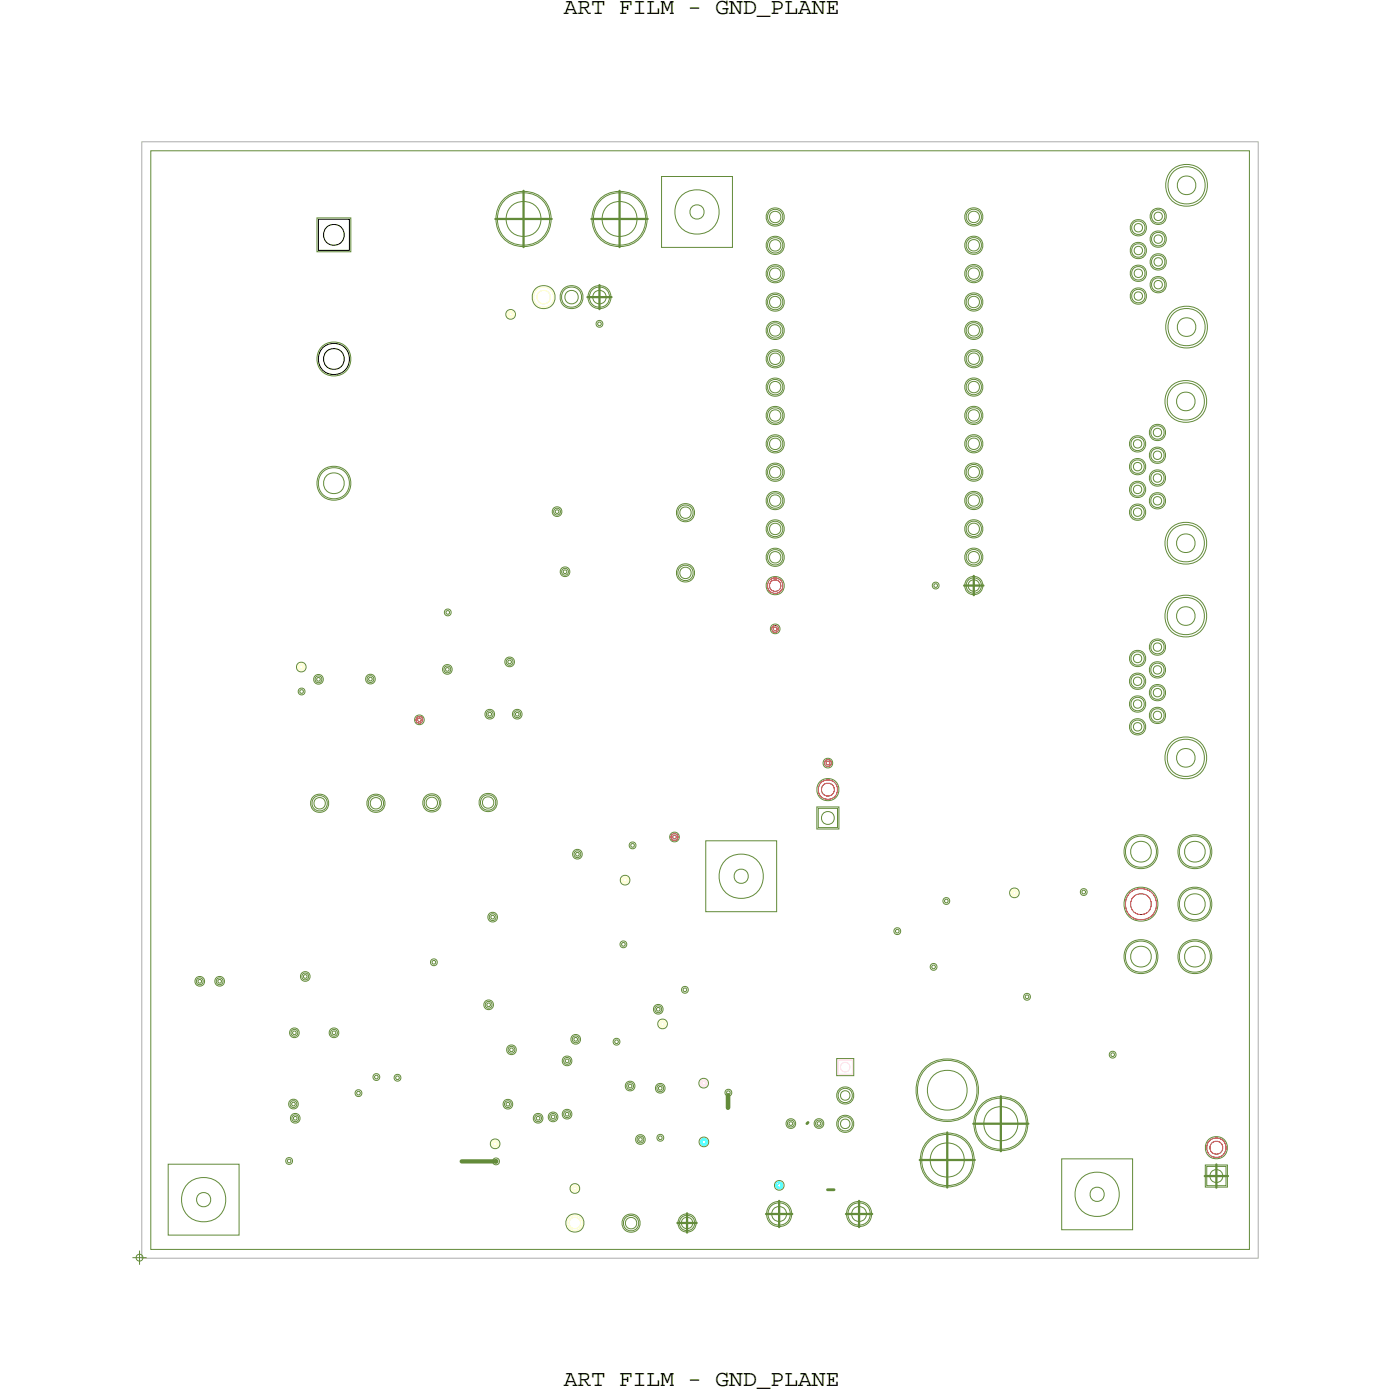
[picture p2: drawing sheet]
<svg xmlns="http://www.w3.org/2000/svg" width="125mm" height="125mm" viewBox="0 0 125 125" stroke-linecap="round" stroke-linejoin="round" font-family="sans-serif">
<defs><g id="words">
<g font-size="2.1">
<text x="50.5" y="1.2">ART FILM - GND_PLANE</text>
<text x="50.5" y="124.2">ART FILM - GND_PLANE</text>
</g>
</g></defs>
<!-- layer: Board Outline -->
<path d="M12.7 12.7h100v100h-100z" fill="none" stroke="#acacac" stroke-width=".09"/>
<!-- layer: Nets -->
<g fill="none" stroke="#ffc6ff" stroke-width=".09">
<path d="M62.8 96.8l.2-.1 .3 .1v.2v.2l-.3 .1-.2-.1-.1-.2zM62.9 96.9h.1h.2v.2l-.2 .1-.1-.1zM75.1 94.9h1.2v1.3h-1.2z"/>
<circle cx="75.7" cy="95.6" r=".43"/>
</g>
<g fill="none" stroke="#638b3a" stroke-width=".09">
<path d="M13.5 13.5h98.4v98.4h-98.4zM28.4 19.5h3v3.1h-3zM59.3 15.8h6.3v6.4h-6.3zM103.5 19.1l.2-.1 .3 .1 .1 .3-.1 .2-.3 .2-.2-.2-.1-.2zM53.5 28.8l.2-.1 .2 .1 .1 .2-.1 .2-.2 .1-.2-.1-.1-.2zM53.5 28.9l.2-.1 .1 .1v.2l-.1 .1-.2-.1zM101.6 39.5l.3-.1 .3 .1 .1 .3-.1 .2-.3 .1-.3-.1-.1-.2zM101.7 20.1l.3-.1 .2 .1 .1 .3-.1 .3-.2 .1-.3-.1-.1-.3zM101.7 26.3l.3-.2 .2 .2 .1 .2-.1 .3-.2 .1-.3-.1-.1-.3zM101.7 24.2l.3-.1 .2 .1 .1 .3-.1 .2-.2 .2-.3-.2-.1-.2zM101.7 22.2l.3-.1 .2 .1 .1 .2-.1 .3-.2 .1-.3-.1-.1-.3zM103.4 38.5l.3-.1 .3 .1 .1 .2-.1 .3-.3 .1-.3-.1-.1-.3z"/>
<path d="M103.5 21.2l.2-.2 .3 .2 .1 .2-.1 .3-.3 .1-.2-.1-.1-.3zM103.5 25.2l.2-.1 .3 .1 .1 .3-.1 .3-.3 .1-.2-.1-.1-.3zM103.5 23.2l.2-.1 .3 .1 .1 .3-.1 .2-.3 .1-.2-.1-.1-.2zM39.8 59.8l.3-.1 .2 .1 .1 .2-.1 .2-.2 .1-.3-.1v-.2zM39.9 54.6h.2h.2l.1 .3-.1 .2-.2 .1-.2-.1-.1-.2zM39.9 59.9l.2-.1 .1 .1v.1l-.1 .1-.2-.1zM40 54.8l.1-.1 .2 .1v.1l-.2 .1-.1-.1zM45.4 59.1l.2-.1 .3 .1 .1 .2-.1 .2-.3 .1-.2-.1-.1-.2zM45.5 59.2l.1-.1 .2 .1v.2l-.2 .1-.1-.1zM49.7 45.6l.2-.1 .2 .1 .1 .2-.1 .2-.2 .1-.2-.1-.1-.2zM49.7 45.7h.2h.1v.2l-.1 .1-.2-.1zM50.4 51l.2-.1 .2 .1 .1 .2-.1 .2-.2 .1-.2-.1-.1-.2z"/>
<path d="M50.5 51.1l.1-.1 .2 .1v.2l-.2 .1-.1-.1zM83.6 52.2l.2-.1 .2 .1 .1 .2-.1 .3-.2 .1-.2-.1-.1-.3zM83.7 52.4l.1-.1 .2 .1v.1l-.2 .1-.1-.1zM101.6 58.7l.3-.1 .3 .1 .1 .3-.1 .2-.3 .2-.3-.2-.1-.2zM101.6 41.5l.3-.1 .3 .1 .1 .3-.1 .3-.3 .1-.3-.1-.1-.3zM101.6 43.6l.3-.1 .3 .1 .1 .2-.1 .3-.3 .1-.3-.1-.1-.3zM101.6 45.6l.3-.1 .3 .1 .1 .3-.1 .2-.3 .2-.3-.2-.1-.2zM103.4 57.7l.3-.1 .3 .1 .1 .3-.1 .2-.3 .1-.3-.1-.1-.2zM103.4 59.7l.3-.1 .3 .1 .1 .3-.1 .3-.3 .1-.3-.1-.1-.3zM103.4 40.5l.3-.1 .3 .1 .1 .3-.1 .2-.3 .2-.3-.2-.1-.2zM103.4 42.6l.3-.2 .3 .2 .1 .2-.1 .3-.3 .1-.3-.1-.1-.3zM103.4 44.6l.3-.1 .3 .1 .1 .3-.1 .2-.3 .1-.3-.1-.1-.2z"/>
<path d="M26.8 61.7l.2-.1 .2 .1 .1 .2-.1 .2-.2 .1-.2-.1-.1-.2zM26.9 61.9l.1-.1 .2 .1v.1l-.2 .1-.1-.1zM28.3 60.6l.2-.1 .3 .1v.2v.3l-.3 .1-.2-.1-.1-.3zM28.4 60.8l.1-.1 .2 .1v.1l-.2 .1-.1-.1zM33 60.6l.2-.1 .2 .1 .1 .2-.1 .2-.2 .1-.2-.1-.1-.2zM33 60.7h.2h.1v.2l-.1 .1-.2-.1zM43.6 63.8l.3-.1 .2 .1 .1 .2-.1 .2-.2 .1-.3-.1v-.2zM43.7 63.9l.2-.1 .1 .1v.2h-.1h-.2zM46.1 63.8l.2-.1 .3 .1v.2v.2l-.3 .1-.2-.1-.1-.2zM46.2 63.9l.1-.1 .2 .1v.2h-.2h-.1zM51.5 76.3l.2-.1 .2 .1 .1 .2-.1 .2-.2 .1-.2-.1-.1-.2zM51.6 76.4l.1-.1 .2 .1v.2l-.2 .1-.1-.1z"/>
<path d="M56.4 75.5l.3-.1 .2 .1 .1 .2-.1 .2-.2 .1-.3-.1v-.2zM56.5 75.6h.2h.1v.2l-.1 .1-.2-.1zM63.2 75.3h6.4v6.4h-6.4zM73.2 72.3h1.9v2h-1.9zM73.3 72.4h1.7v1.7h-1.7zM96.8 79.7l.3-.1 .2 .1 .1 .2-.1 .2-.2 .1-.3-.1v-.2zM96.9 79.8l.2-.1 .1 .1v.2l-.1 .1-.2-.1zM101.6 60.8l.3-.2 .3 .2 .1 .2-.1 .3-.3 .1-.3-.1-.1-.3zM101.6 62.8l.3-.1 .3 .1 .1 .3-.1 .2-.3 .1-.3-.1-.1-.2zM101.6 64.8l.3-.1 .3 .1 .1 .3-.1 .3-.3 .1-.3-.1-.1-.3zM103.4 61.8l.3-.1 .3 .1 .1 .2-.1 .3-.3 .1-.3-.1-.1-.3zM103.4 63.8l.3-.1 .3 .1 .1 .3-.1 .2-.3 .2-.3-.2-.1-.2z"/>
<path d="M17.7 87.7l.2-.1 .2 .1 .1 .2-.1 .2-.2 .1-.2-.1-.1-.2zM17.7 87.8l.2-.1 .1 .1v.2l-.1 .1-.2-.1zM19.4 87.7l.3-.1 .2 .1 .1 .2-.1 .2-.2 .1-.3-.1v-.2zM19.5 87.8l.2-.1 .1 .1v.2l-.1 .1-.2-.1zM26.1 98.7l.2-.1 .2 .1 .1 .2-.1 .2-.2 .1-.2-.1-.1-.2zM26.1 98.8l.2-.1 .1 .1v.2l-.1 .1-.2-.1zM26.1 92.3l.3-.1 .2 .1 .1 .2-.1 .2-.2 .1-.3-.1v-.2zM26.2 100l.2-.1 .3 .1 .1 .2-.1 .2-.3 .1-.2-.1-.1-.2zM26.2 92.4l.2-.1 .1 .1v.2l-.1 .1-.2-.1zM27.1 87.3l.2-.1 .3 .1v.2v.2l-.3 .1-.2-.1-.1-.2zM27.2 87.4l.1-.1 .2 .1v.1l-.2 .1-.1-.1zM29.7 92.3l.2-.1 .2 .1 .1 .2-.1 .2-.2 .1-.2-.1-.1-.2z"/>
<path d="M29.8 92.4l.1-.1 .2 .1v.2l-.2 .1-.1-.1zM31.9 97.7l.2-.1 .2 .1 .1 .2-.1 .2-.2 .1-.2-.1-.1-.2zM32 97.8l.1-.1 .2 .1v.2l-.2 .1-.1-.1zM33.5 96.3l.2-.1 .2 .1 .1 .2-.1 .2-.2 .1-.2-.1-.1-.2zM33.6 96.4l.1-.1 .2 .1v.2h-.2h-.1zM35.4 96.3l.2-.1 .2 .1 .1 .2-.1 .2-.2 .1-.2-.1-.1-.2zM35.5 96.5l.1-.1 .2 .1v.1l-.2 .1-.1-.1zM38.6 86l.3-.1 .2 .1 .1 .2-.1 .2-.2 .1-.3-.1v-.2zM38.7 86.1l.2-.1 .1 .1v.2l-.1 .1-.2-.1zM43.5 89.8l.3-.1 .2 .1 .1 .2-.1 .2-.2 .1-.3-.1v-.2zM43.6 89.9l.2-.1 .1 .1v.2l-.1 .1-.2-.1zM43.9 81.9l.2-.1 .3 .1v.3v.2l-.3 .1-.2-.1-.1-.2z"/>
<path d="M44 82.1l.1-.1 .2 .1v.1l-.2 .1-.1-.1zM45.3 98.7l.2-.1 .2 .1 .1 .2-.1 .2-.2 .1-.2-.1-.1-.2zM45.3 98.8l.2-.1 .1 .1v.2l-.1 .1-.2-.1zM45.6 93.8l.2-.1 .2 .1 .1 .2-.1 .2-.2 .1-.2-.1-.1-.2zM45.7 94l.1-.1 .2 .1v.1l-.2 .1-.1-.1zM48 100l.2-.1 .2 .1 .1 .2-.1 .2-.2 .1-.2-.1-.1-.2zM49.3 99.8l.2-.1 .3 .1v.2v.3h-.3h-.2l-.1-.3zM49.4 100l.1-.1 .2 .1v.1l-.2 .1-.1-.1zM50.6 94.8l.2-.1 .2 .1 .1 .2-.1 .2-.2 .1-.2-.1-.1-.2zM50.6 99.6l.2-.1 .2 .1 .1 .2-.1 .2-.2 .1-.2-.1-.1-.2zM50.6 94.9h.2h.1v.2l-.1 .1-.2-.1zM50.6 99.7l.2-.1 .1 .1v.2l-.1 .1-.2-.1z"/>
<path d="M51.3 92.9l.3-.1 .2 .1 .1 .2-.1 .2-.2 .1-.3-.1v-.2zM51.4 93l.2-.1 .1 .1v.2l-.1 .1-.2-.1zM55 93.1l.2-.1 .3 .1v.2v.2l-.3 .1-.2-.1-.1-.2zM55.1 93.2l.1-.1 .2 .1v.2l-.2 .1-.1-.1zM55.6 84.4l.2-.1 .3 .1v.2v.2l-.3 .1-.2-.1-.1-.2zM55.7 84.5l.1-.1 .2 .1v.2l-.2 .1-.1-.1zM56.2 97.1l.2-.1 .3 .1v.2v.2l-.3 .1-.2-.1-.1-.2zM56.3 97.2l.1-.1 .2 .1v.2h-.2h-.1zM58.7 90.2l.3-.1 .2 .1 .1 .2-.1 .2-.2 .1-.3-.1v-.2zM58.8 90.3l.2-.1 .1 .1v.2l-.1 .1-.2-.1zM58.9 97.3l.2-.1 .3 .1v.2v.2l-.3 .1-.2-.1-.1-.2zM59 97.4l.1-.1 .2 .1v.2h-.2h-.1z"/>
<path d="M61.1 88.5l.2-.1 .3 .1 .1 .2-.1 .2-.3 .1-.2-.1-.1-.2zM61.2 88.6l.1-.1 .2 .1v.1l-.2 .1-.1-.1zM65 97.7l.2-.1 .3 .1v.2v.2l-.3 .1-.2-.1-.1-.2zM65.1 97.8l.1-.1 .2 .1v.2h-.2h-.1zM74.9 94.8h1.6v1.5h-1.6zM80.1 83.2l.3-.1 .2 .1 .1 .2-.1 .2-.2 .1-.3-.1v-.2zM80.2 83.3l.2-.1 .1 .1v.2l-.1 .1-.2-.1zM83.4 86.4l.2-.1 .3 .1v.2v.2l-.3 .1-.2-.1-.1-.2zM83.5 86.5l.1-.1 .2 .1v.2l-.2 .1-.1-.1zM84.5 80.5l.3-.1 .2 .1 .1 .2-.1 .2-.2 .1-.3-.1v-.2zM84.6 80.6l.2-.1 .1 .1v.2l-.1 .1-.2-.1zM91.8 89.1l.2-.1 .2 .1 .1 .2-.1 .2-.2 .1-.2-.1-.1-.2z"/>
<path d="M91.8 89.2l.2-.1 .1 .1v.2l-.1 .1-.2-.1zM99.4 94.3l.3-.1 .2 .1 .1 .2-.1 .2-.2 .1-.3-.1v-.2zM99.5 94.4l.2-.1 .1 .1v.1l-.1 .1-.2-.1zM15.1 104.3h6.3v6.3h-6.3zM25.7 103.8l.2-.1 .2 .1 .1 .2-.1 .2-.2 .1-.2-.1-.1-.2zM25.8 103.9l.1-.1 .1 .1v.2l-.1 .1-.1-.1zM26.3 100.1l.1-.1 .2 .1v.1l-.2 .1-.1-.1zM44.2 103.8l.2-.1 .3 .1v.2v.2l-.3 .1-.2-.1-.1-.2zM44.3 103.9h.1h.2v.2l-.2 .1-.1-.1zM48.1 100.1l.1-.1 .1 .1v.1l-.1 .1-.1-.1zM57.1 101.9l.3-.1 .2 .1 .1 .2-.1 .2-.2 .1-.3-.1v-.2zM57.2 102l.2-.1 .1 .1v.1l-.1 .1-.2-.1z"/>
<path d="M58.9 101.7l.2-.1 .3 .1 .1 .2-.1 .2-.3 .1-.2-.1-.1-.2zM59 101.8l.1-.1 .2 .1v.2l-.2 .1-.1-.1zM70.6 100.4l.2-.1 .3 .1v.2v.3h-.3h-.2l-.1-.3zM70.7 100.6l.1-.1 .2 .1v.1l-.2 .1-.1-.1zM73.1 100.4l.3-.1 .2 .1 .1 .2-.1 .2-.2 .1-.3-.1-.1-.2zM73.2 100.6l.2-.1 .1 .1v.1l-.1 .1-.2-.1zM95.1 103.8h6.3v6.4h-6.3zM108 104.4h1.9v1.9h-1.9zM108.1 104.5h1.7v1.7h-1.7z"/>
<circle cx="46.9" cy="19.6" r="2.36"/>
<circle cx="46.9" cy="19.6" r="2.49"/>
<circle cx="46.9" cy="19.6" r="1.57"/>
<circle cx="55.5" cy="19.6" r="2.36"/>
<circle cx="55.5" cy="19.6" r="2.49"/>
<circle cx="55.5" cy="19.6" r="1.57"/>
<circle cx="62.4" cy="19" r="1.99"/>
<circle cx="62.4" cy="19" r=".64"/>
<circle cx="69.4" cy="19.4" r=".51"/>
<circle cx="69.4" cy="19.4" r=".69"/>
<circle cx="69.4" cy="19.4" r=".82"/>
<circle cx="87.2" cy="19.4" r=".51"/>
<circle cx="87.2" cy="19.4" r=".82"/>
<circle cx="87.2" cy="19.4" r=".69"/>
<circle cx="103.7" cy="19.4" r=".6"/>
<circle cx="103.7" cy="19.4" r=".73"/>
<circle cx="106.3" cy="16.6" r=".84"/>
<circle cx="106.3" cy="16.6" r="1.68"/>
<circle cx="106.3" cy="16.6" r="1.88"/>
<circle cx="29.9" cy="32.2" r="1.53"/>
<circle cx="45.7" cy="28.2" r=".44"/>
<circle cx="48.7" cy="26.6" r="1.03"/>
<circle cx="51.2" cy="26.6" r="1.03"/>
<circle cx="51.2" cy="26.6" r=".91"/>
<circle cx="51.2" cy="26.6" r=".6"/>
<circle cx="53.7" cy="26.6" r="1.03"/>
<circle cx="53.7" cy="26.6" r=".91"/>
<circle cx="53.7" cy="26.6" r=".6"/>
<circle cx="69.4" cy="24.5" r=".51"/>
<circle cx="69.4" cy="22" r=".51"/>
<circle cx="69.4" cy="32.1" r=".51"/>
<circle cx="69.4" cy="39.8" r=".51"/>
<circle cx="69.4" cy="37.2" r=".51"/>
<circle cx="69.4" cy="27.1" r=".51"/>
<circle cx="69.4" cy="29.6" r=".51"/>
<circle cx="69.4" cy="34.7" r=".51"/>
<circle cx="69.4" cy="22" r=".69"/>
<circle cx="69.4" cy="24.5" r=".69"/>
<circle cx="69.4" cy="27.1" r=".69"/>
<circle cx="69.4" cy="29.6" r=".69"/>
<circle cx="69.4" cy="34.7" r=".69"/>
<circle cx="69.4" cy="39.8" r=".82"/>
<circle cx="69.4" cy="37.2" r=".82"/>
<circle cx="69.4" cy="32.1" r=".82"/>
<circle cx="69.4" cy="29.6" r=".82"/>
<circle cx="69.4" cy="24.5" r=".82"/>
<circle cx="69.4" cy="27.1" r=".82"/>
<circle cx="69.4" cy="22" r=".82"/>
<circle cx="69.4" cy="32.1" r=".69"/>
<circle cx="69.4" cy="37.2" r=".69"/>
<circle cx="69.4" cy="39.8" r=".69"/>
<circle cx="69.4" cy="34.7" r=".82"/>
<circle cx="87.2" cy="32.1" r=".51"/>
<circle cx="87.2" cy="34.7" r=".51"/>
<circle cx="87.2" cy="37.2" r=".51"/>
<circle cx="87.2" cy="29.6" r=".51"/>
<circle cx="87.2" cy="39.8" r=".51"/>
<circle cx="87.2" cy="27.1" r=".51"/>
<circle cx="87.2" cy="24.5" r=".51"/>
<circle cx="87.2" cy="22" r=".51"/>
<circle cx="87.2" cy="27.1" r=".82"/>
<circle cx="87.2" cy="39.8" r=".82"/>
<circle cx="87.2" cy="27.1" r=".69"/>
<circle cx="87.2" cy="32.1" r=".69"/>
<circle cx="87.2" cy="22" r=".82"/>
<circle cx="87.2" cy="24.5" r=".82"/>
<circle cx="87.2" cy="34.7" r=".82"/>
<circle cx="87.2" cy="37.2" r=".82"/>
<circle cx="87.2" cy="22" r=".69"/>
<circle cx="87.2" cy="37.2" r=".69"/>
<circle cx="87.2" cy="39.8" r=".69"/>
<circle cx="87.2" cy="32.1" r=".82"/>
<circle cx="87.2" cy="29.6" r=".82"/>
<circle cx="87.2" cy="24.5" r=".69"/>
<circle cx="87.2" cy="34.7" r=".69"/>
<circle cx="87.2" cy="29.6" r=".69"/>
<circle cx="101.9" cy="39.8" r=".6"/>
<circle cx="101.9" cy="39.8" r=".73"/>
<circle cx="102" cy="26.5" r=".6"/>
<circle cx="102" cy="22.4" r=".6"/>
<circle cx="102" cy="20.4" r=".6"/>
<circle cx="102" cy="22.4" r=".73"/>
<circle cx="102" cy="24.5" r=".6"/>
<circle cx="102" cy="20.4" r=".73"/>
<circle cx="102" cy="24.5" r=".73"/>
<circle cx="102" cy="26.5" r=".73"/>
<circle cx="103.7" cy="38.7" r=".6"/>
<circle cx="103.7" cy="38.7" r=".73"/>
<circle cx="103.7" cy="21.4" r=".73"/>
<circle cx="103.7" cy="23.5" r=".73"/>
<circle cx="103.7" cy="25.5" r=".73"/>
<circle cx="103.7" cy="21.4" r=".6"/>
<circle cx="103.7" cy="23.5" r=".6"/>
<circle cx="103.7" cy="25.5" r=".6"/>
<circle cx="106.2" cy="36" r="1.68"/>
<circle cx="106.2" cy="36" r="1.88"/>
<circle cx="106.2" cy="36" r=".84"/>
<circle cx="106.3" cy="29.3" r="1.68"/>
<circle cx="106.3" cy="29.3" r="1.88"/>
<circle cx="106.3" cy="29.3" r=".84"/>
<circle cx="27" cy="59.8" r=".44"/>
<circle cx="29.9" cy="43.3" r="1.53"/>
<circle cx="29.9" cy="43.3" r="1.4"/>
<circle cx="29.9" cy="43.3" r=".93"/>
<circle cx="40.1" cy="60" r=".44"/>
<circle cx="45.6" cy="59.3" r=".44"/>
<circle cx="49.9" cy="45.8" r=".44"/>
<circle cx="50.6" cy="51.2" r=".44"/>
<circle cx="61.4" cy="45.9" r=".51"/>
<circle cx="61.4" cy="51.3" r=".51"/>
<circle cx="61.4" cy="45.9" r=".82"/>
<circle cx="61.4" cy="45.9" r=".69"/>
<circle cx="61.4" cy="51.3" r=".82"/>
<circle cx="61.4" cy="51.3" r=".69"/>
<circle cx="69.4" cy="47.4" r=".51"/>
<circle cx="69.4" cy="49.9" r=".51"/>
<circle cx="69.4" cy="44.8" r=".51"/>
<circle cx="69.4" cy="42.3" r=".51"/>
<circle cx="69.4" cy="56.3" r=".44"/>
<circle cx="69.4" cy="49.9" r=".69"/>
<circle cx="69.4" cy="47.4" r=".69"/>
<circle cx="69.4" cy="44.8" r=".69"/>
<circle cx="69.4" cy="47.4" r=".82"/>
<circle cx="69.4" cy="49.9" r=".82"/>
<circle cx="69.4" cy="44.8" r=".82"/>
<circle cx="69.4" cy="42.3" r=".82"/>
<circle cx="69.4" cy="42.3" r=".69"/>
<circle cx="69.4" cy="52.5" r=".82"/>
<circle cx="87.2" cy="52.5" r=".51"/>
<circle cx="87.2" cy="44.8" r=".51"/>
<circle cx="87.2" cy="47.4" r=".51"/>
<circle cx="87.2" cy="49.9" r=".51"/>
<circle cx="87.2" cy="42.3" r=".51"/>
<circle cx="87.2" cy="52.5" r=".69"/>
<circle cx="87.2" cy="44.8" r=".69"/>
<circle cx="87.2" cy="42.3" r=".82"/>
<circle cx="87.2" cy="47.4" r=".82"/>
<circle cx="87.2" cy="49.9" r=".82"/>
<circle cx="87.2" cy="47.4" r=".69"/>
<circle cx="87.2" cy="49.9" r=".69"/>
<circle cx="87.2" cy="44.8" r=".82"/>
<circle cx="87.2" cy="52.5" r=".82"/>
<circle cx="87.2" cy="42.3" r=".69"/>
<circle cx="101.9" cy="59" r=".6"/>
<circle cx="101.9" cy="41.8" r=".6"/>
<circle cx="101.9" cy="43.8" r=".6"/>
<circle cx="101.9" cy="45.9" r=".6"/>
<circle cx="101.9" cy="45.9" r=".73"/>
<circle cx="101.9" cy="41.8" r=".73"/>
<circle cx="101.9" cy="59" r=".73"/>
<circle cx="101.9" cy="43.8" r=".73"/>
<circle cx="103.7" cy="44.9" r=".6"/>
<circle cx="103.7" cy="42.8" r=".6"/>
<circle cx="103.7" cy="44.9" r=".73"/>
<circle cx="103.7" cy="58" r=".6"/>
<circle cx="103.7" cy="40.8" r=".6"/>
<circle cx="103.7" cy="42.8" r=".73"/>
<circle cx="103.7" cy="40.8" r=".73"/>
<circle cx="103.7" cy="58" r=".73"/>
<circle cx="106.2" cy="55.2" r="1.68"/>
<circle cx="106.2" cy="48.7" r="1.68"/>
<circle cx="106.2" cy="48.7" r="1.88"/>
<circle cx="106.2" cy="55.2" r="1.88"/>
<circle cx="106.2" cy="48.7" r=".84"/>
<circle cx="106.2" cy="55.2" r=".84"/>
<circle cx="28.5" cy="60.9" r=".44"/>
<circle cx="28.6" cy="72" r=".51"/>
<circle cx="28.6" cy="72" r=".69"/>
<circle cx="28.6" cy="72" r=".82"/>
<circle cx="33.2" cy="60.8" r=".44"/>
<circle cx="33.7" cy="72" r=".51"/>
<circle cx="33.7" cy="72" r=".69"/>
<circle cx="33.7" cy="72" r=".82"/>
<circle cx="37.6" cy="64.5" r=".44"/>
<circle cx="38.7" cy="71.9" r=".51"/>
<circle cx="38.7" cy="71.9" r=".69"/>
<circle cx="38.7" cy="71.9" r=".82"/>
<circle cx="43.7" cy="71.9" r=".51"/>
<circle cx="43.7" cy="71.9" r=".69"/>
<circle cx="43.7" cy="71.9" r=".82"/>
<circle cx="43.9" cy="64" r=".44"/>
<circle cx="46.3" cy="64" r=".44"/>
<circle cx="51.7" cy="76.5" r=".44"/>
<circle cx="56" cy="78.8" r=".44"/>
<circle cx="60.4" cy="75" r=".44"/>
<circle cx="66.4" cy="78.5" r="1.99"/>
<circle cx="66.4" cy="78.5" r=".64"/>
<circle cx="74.1" cy="70.7" r="1"/>
<circle cx="74.2" cy="73.3" r=".58"/>
<circle cx="74.2" cy="68.4" r=".44"/>
<circle cx="90.9" cy="80" r=".44"/>
<circle cx="101.9" cy="65.1" r=".73"/>
<circle cx="101.9" cy="61" r=".6"/>
<circle cx="101.9" cy="63.1" r=".6"/>
<circle cx="101.9" cy="65.1" r=".6"/>
<circle cx="101.9" cy="61" r=".73"/>
<circle cx="101.9" cy="63.1" r=".73"/>
<circle cx="102.2" cy="76.3" r="1.53"/>
<circle cx="102.2" cy="76.3" r="1.4"/>
<circle cx="102.2" cy="76.3" r=".93"/>
<circle cx="103.7" cy="60" r=".6"/>
<circle cx="103.7" cy="64.1" r=".6"/>
<circle cx="103.7" cy="62" r=".73"/>
<circle cx="103.7" cy="62" r=".6"/>
<circle cx="103.7" cy="60" r=".73"/>
<circle cx="103.7" cy="64.1" r=".73"/>
<circle cx="106.2" cy="67.9" r=".84"/>
<circle cx="106.2" cy="67.9" r="1.68"/>
<circle cx="106.2" cy="67.9" r="1.88"/>
<circle cx="107" cy="76.3" r="1.53"/>
<circle cx="107" cy="76.3" r="1.4"/>
<circle cx="107" cy="76.3" r=".93"/>
<circle cx="17.9" cy="87.9" r=".44"/>
<circle cx="19.7" cy="87.9" r=".44"/>
<circle cx="26.3" cy="98.9" r=".44"/>
<circle cx="26.4" cy="92.5" r=".44"/>
<circle cx="27.3" cy="87.5" r=".44"/>
<circle cx="29.9" cy="92.5" r=".44"/>
<circle cx="43.8" cy="90" r=".44"/>
<circle cx="44.1" cy="82.2" r=".44"/>
<circle cx="45.5" cy="98.9" r=".44"/>
<circle cx="45.8" cy="94" r=".44"/>
<circle cx="50.8" cy="95" r=".44"/>
<circle cx="50.8" cy="99.8" r=".44"/>
<circle cx="51.6" cy="93.1" r=".44"/>
<circle cx="56.4" cy="97.3" r=".44"/>
<circle cx="59" cy="90.4" r=".44"/>
<circle cx="59.1" cy="97.5" r=".44"/>
<circle cx="59.3" cy="91.7" r=".44"/>
<circle cx="63" cy="97" r=".44"/>
<circle cx="75.7" cy="98.1" r=".43"/>
<circle cx="75.7" cy="98.1" r=".77"/>
<circle cx="75.7" cy="98.1" r=".64"/>
<circle cx="84.8" cy="97.7" r="2.82"/>
<circle cx="84.8" cy="97.7" r="2.69"/>
<circle cx="84.8" cy="97.7" r="1.79"/>
<circle cx="102.2" cy="81" r="1.53"/>
<circle cx="102.2" cy="85.7" r="1.53"/>
<circle cx="102.2" cy="85.7" r="1.4"/>
<circle cx="102.2" cy="85.7" r=".93"/>
<circle cx="107" cy="81" r="1.53"/>
<circle cx="107" cy="85.7" r="1.53"/>
<circle cx="107" cy="81" r="1.4"/>
<circle cx="107" cy="85.7" r="1.4"/>
<circle cx="107" cy="85.7" r=".93"/>
<circle cx="107" cy="81" r=".93"/>
<circle cx="18.2" cy="107.5" r="1.99"/>
<circle cx="18.2" cy="107.5" r=".64"/>
<circle cx="26.4" cy="100.2" r=".44"/>
<circle cx="44.3" cy="102.5" r=".44"/>
<circle cx="48.2" cy="100.2" r=".44"/>
<circle cx="49.5" cy="100" r=".44"/>
<circle cx="51.5" cy="106.5" r=".44"/>
<circle cx="51.5" cy="109.5" r=".82"/>
<circle cx="56.5" cy="109.6" r=".51"/>
<circle cx="56.5" cy="109.6" r=".82"/>
<circle cx="56.5" cy="109.6" r=".69"/>
<circle cx="57.4" cy="102.1" r=".44"/>
<circle cx="61.5" cy="109.5" r=".51"/>
<circle cx="61.5" cy="109.5" r=".82"/>
<circle cx="61.5" cy="109.5" r=".69"/>
<circle cx="63" cy="102.3" r=".44"/>
<circle cx="69.8" cy="108.7" r="1.13"/>
<circle cx="69.8" cy="108.7" r="1"/>
<circle cx="69.8" cy="108.7" r=".67"/>
<circle cx="69.8" cy="106.2" r=".44"/>
<circle cx="70.8" cy="100.6" r=".44"/>
<circle cx="73.4" cy="100.6" r=".44"/>
<circle cx="75.7" cy="100.7" r=".43"/>
<circle cx="75.7" cy="100.7" r=".77"/>
<circle cx="75.7" cy="100.7" r=".64"/>
<circle cx="76.9" cy="108.7" r="1.13"/>
<circle cx="76.9" cy="108.7" r="1"/>
<circle cx="76.9" cy="108.7" r=".67"/>
<circle cx="84.8" cy="103.9" r="2.3"/>
<circle cx="84.8" cy="103.9" r="2.43"/>
<circle cx="84.8" cy="103.9" r="1.54"/>
<circle cx="89.6" cy="100.7" r="2.3"/>
<circle cx="89.6" cy="100.7" r="2.43"/>
<circle cx="89.6" cy="100.7" r="1.54"/>
<circle cx="98.3" cy="107" r="1.99"/>
<circle cx="98.3" cy="107" r=".64"/>
<circle cx="108.9" cy="102.8" r="1"/>
<circle cx="108.9" cy="105.3" r=".58"/>
</g>
<path d="M62.8 102.1l.2-.1 .3 .1 .1 .2-.1 .2-.3 .1-.2-.1-.1-.2zM62.9 102.2l.1-.1 .2 .1v.2h-.2h-.1zM69.6 106l.2-.1 .2 .1 .1 .2-.1 .2-.2 .1-.2-.1-.1-.2zM69.7 106.1l.1-.1 .1 .1v.2h-.1h-.1z" fill="none" stroke="#0ff" stroke-width=".09"/>
<g fill="none" stroke="#000" stroke-width=".09">
<path d="M28.5 19.6h2.8v2.8h-2.8z"/>
<circle cx="29.9" cy="32.2" r="1.4"/>
<circle cx="29.9" cy="32.2" r=".93"/>
<circle cx="29.9" cy="21" r=".93"/>
</g>
<g fill="none" stroke="#638b3a" stroke-width=".2">
<path d="M44.4 19.6h2.5zM46.9 19.6h2.5zM46.9 17.1v2.5zM46.9 19.6v2.5zM53 19.6h2.5zM55.5 19.6h2.5zM55.5 17.1v2.5zM55.5 19.6v2.5zM52.6 26.6h1.1zM53.7 26.6h1.1zM53.7 25.5v1.1zM53.7 26.6v1.1z"/>
<path d="M86.4 52.4h.8zM87.2 52.4h.9zM87.2 51.6v.8zM87.2 52.4v.9zM89.6 98.2v2.5zM60.7 109.5h.8zM61.5 108.7v.8zM61.5 109.5h.9zM61.5 109.5v.9zM68.6 108.7h1.2zM69.8 108.7v1.2zM69.8 107.6v1.1z"/>
<path d="M69.8 108.7h1.2zM75.8 108.7h1.1zM76.9 108.7v1.2zM76.9 107.6v1.1zM76.9 108.7h1.2zM82.4 103.9h2.4zM84.8 103.9h2.5zM84.8 101.4v2.5zM84.8 103.9v2.5zM87.2 100.7h2.4zM89.6 100.7h2.5zM89.6 100.7v2.4z"/>
<path d="M107.9 105.3h1.1zM109 105.3h1zM109 104.3v1zM109 105.3v1.1z"/>
</g>
<path d="M72.4 100.5l-.1 .1zM74.1 106.6h.6z" fill="none" stroke="#638b3a" stroke-width=".25"/>
<path d="M65.2 98.2v1zM65.2 98.1v1.1zM41.4 104h3z" fill="none" stroke="#638b3a" stroke-width=".38"/>
<g fill="none" stroke="#f00" stroke-width=".09">
<path d="M69.2 56.1l.2-.1 .3 .1v.2v.2l-.3 .1-.2-.1-.1-.2zM69.3 56.3l.1-.1 .2 .1v.1l-.2 .1-.1-.1zM37.3 64.3l.3-.1 .2 .1 .1 .2-.1 .2-.2 .1-.3-.1v-.2zM37.4 64.4l.2-.1 .1 .1v.2h-.1h-.2zM60.2 74.8l.2-.1 .2 .1 .1 .2-.1 .2-.2 .1-.2-.1-.1-.2zM60.3 74.9l.1-.1 .2 .1v.2h-.2h-.1zM73.9 68.1l.3-.1 .2 .1 .1 .3-.1 .2-.2 .1-.3-.1-.1-.2zM74 68.3l.2-.1 .1 .1v.1l-.1 .1-.2-.1z"/>
<circle cx="69.4" cy="52.5" r=".51"/>
<circle cx="69.4" cy="52.5" r=".69"/>
<circle cx="74.1" cy="70.7" r=".87"/>
<circle cx="74.2" cy="70.7" r=".58"/>
<circle cx="102.2" cy="81" r="1.4"/>
<circle cx="102.2" cy="81" r=".93"/>
<circle cx="108.9" cy="102.8" r=".87"/>
<circle cx="108.9" cy="102.8" r=".58"/>
</g>
<g fill="none" stroke="#ffb" stroke-width=".09">
<path d="M45.5 27.9h.2h.3v.3v.2l-.3 .1-.2-.1-.1-.2zM45.6 28.1l.1-.1 .2 .1v.1l-.2 .1-.1-.1zM26.8 59.5l.2-.1 .2 .1 .1 .2-.1 .3-.2 .1-.2-.1-.1-.3zM26.8 59.7l.2-.1 .1 .1v.1l-.1 .1-.2-.1zM55.8 78.6l.2-.1 .2 .1 .1 .2-.1 .2-.2 .1-.2-.1-.1-.2zM55.8 78.8l.2-.1 .1 .1v.1l-.1 .1-.2-.1zM90.6 79.8l.3-.1 .2 .1 .1 .2-.1 .2-.2 .1-.3-.1v-.2zM90.7 79.9l.2-.1 .1 .1v.2h-.1h-.2zM59.1 91.5l.2-.1 .3 .1 .1 .2-.1 .2-.3 .1-.2-.1-.1-.2zM59.2 91.6l.1-.1 .2 .1v.2l-.2 .1-.1-.1zM44.1 102.2l.3-.1 .2 .1 .1 .3-.1 .2-.2 .1-.3-.1-.1-.2zM44.2 102.4l.2-.1 .1 .1v.1l-.1 .1-.2-.1z"/>
<path d="M51.3 106.2l.2-.1 .2 .1 .1 .3-.1 .2-.2 .1-.2-.1-.1-.2zM51.3 106.4l.2-.1 .1 .1v.1l-.1 .1-.2-.1z"/>
<circle cx="48.7" cy="26.6" r=".91"/>
<circle cx="48.7" cy="26.6" r=".6"/>
<circle cx="51.5" cy="109.5" r=".51"/>
<circle cx="51.5" cy="109.5" r=".69"/>
</g>
<!-- layer: Drawing Origin -->
<path d="M11.9 112.7h1.2M12.3 112.4l.2-.1 .2 .1 .1 .3-.1 .2-.2 .1-.2-.1-.1-.2zM12.5 112v1.3" fill="none" stroke="#638b3a" stroke-width=".09"/>
<use href="#words"/>
</svg>
